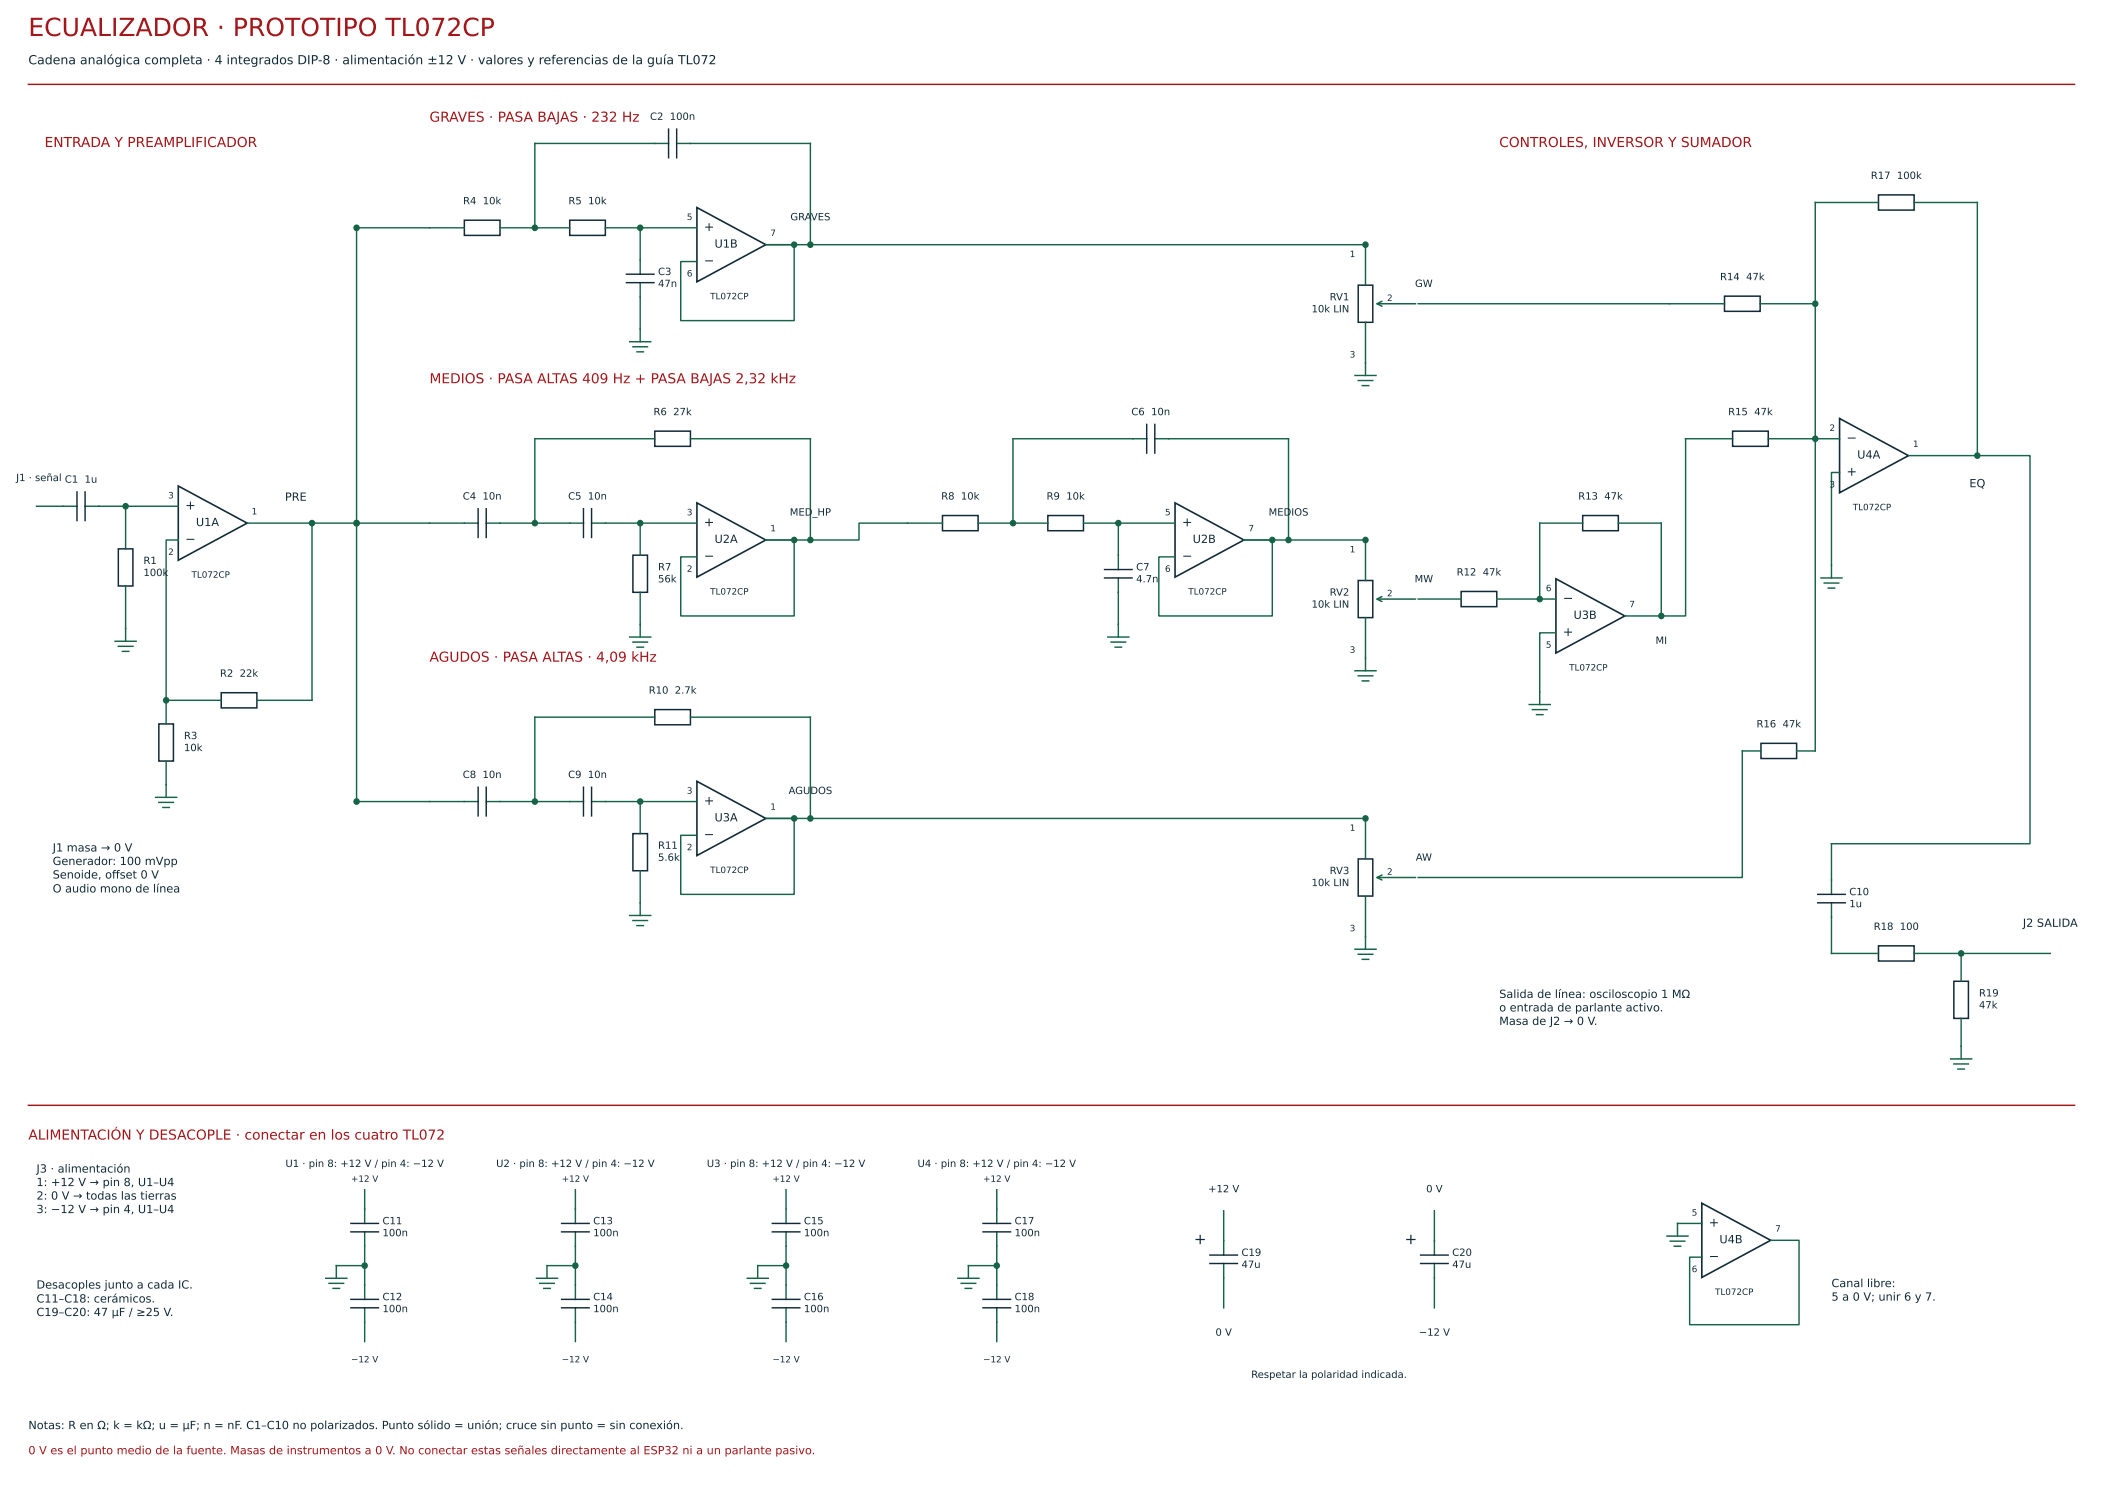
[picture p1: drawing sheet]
<svg xmlns="http://www.w3.org/2000/svg" width="594mm" height="419mm" viewBox="0 0 594 419" stroke-linecap="round" stroke-linejoin="round" font-family="sans-serif">
<defs><g id="words">
<text font-size="7.1" fill="#a3161a" x="8" y="10.2">ECUALIZADOR · PROTOTIPO TL072CP</text>
<g font-size="4.2" fill="#122b38">
<text x="336.8" y="351.1">+</text>
<text x="396.2" y="351.1">+</text>
</g>
<g font-size="3.9" fill="#a3161a">
<text x="121.2" y="34.3">GRAVES · PASA BAJAS · 232 Hz</text>
<text x="12.6" y="41.5">ENTRADA Y PREAMPLIFICADOR</text>
<text x="422.9" y="41.5">CONTROLES, INVERSOR Y SUMADOR</text>
<text x="121.2" y="108.2">MEDIOS · PASA ALTAS 409 Hz + PASA BAJAS 2,32 kHz</text>
<text x="121.2" y="186.7">AGUDOS · PASA ALTAS · 4,09 kHz</text>
<text x="8" y="321.6">ALIMENTACIÓN Y DESACOPLE · conectar en los cuatro TL072</text>
</g>
<g font-size="3.5" fill="#122b38">
<text x="8" y="18.1">Cadena analógica completa · 4 integrados DIP-8 · alimentación ±12 V · valores y referencias de la guía TL072</text>
<text x="198.5" y="65.2">+</text>
<text x="198.5" y="74.7">−</text>
<text x="520.9" y="124.7">−</text>
<text x="520.9" y="134.3">+</text>
<text x="52.2" y="143.8">+</text>
<text x="198.5" y="148.6">+</text>
<text x="333.4" y="148.6">+</text>
<text x="52.2" y="153.3">−</text>
<text x="198.5" y="158.1">−</text>
<text x="333.4" y="158.1">−</text>
<text x="440.9" y="170">−</text>
<text x="440.9" y="179.5">+</text>
<text x="198.5" y="227.1">+</text>
<text x="198.5" y="236.7">−</text>
<text x="482" y="346.2">+</text>
<text x="482" y="355.7">−</text>
</g>
<g font-size="3.2" fill="#122b38">
<text x="201.6" y="69.9">U1B</text>
<text x="523.9" y="129.4">U4A</text>
<text x="555.5" y="137.5">EQ</text>
<text x="80.4" y="141.3">PRE</text>
<text x="55.3" y="148.5">U1A</text>
<text x="201.6" y="153.2">U2A</text>
<text x="336.4" y="153.2">U2B</text>
<text x="443.9" y="174.7">U3B</text>
<text x="201.6" y="231.8">U3A</text>
<text x="14.9" y="240.3">J1 masa → 0 V</text>
<text x="14.9" y="244.1">Generador: 100 mVpp</text>
<text x="14.9" y="247.9">Senoide, ofset 0 V</text>
<text x="14.9" y="251.9">O audio mono de línea</text>
<text x="31.6" y="247.9">f</text>
<text x="570.6" y="261.6">J2 SALIDA</text>
<text x="422.9" y="281.6">Salida de línea: osciloscopio 1 MΩ</text>
<text x="422.9" y="285.4">o entrada de parlante activo.</text>
<text x="422.9" y="289.3">Masa de J2 → 0 V.</text>
<text x="10.3" y="330.9">J3 · alimentación</text>
<text x="10.3" y="334.7">1: +12 V → pin 8, U1–U4</text>
<text x="10.3" y="338.6">2: 0 V → todas las tierras</text>
<text x="10.3" y="342.4">3: −12 V → pin 4, U1–U4</text>
<text x="485" y="350.9">U4B</text>
<text x="10.3" y="363.7">Desacoples junto a cada IC.</text>
<text x="516.6" y="363.3">Canal libre:</text>
<text x="10.3" y="367.6">C11–C18: cerámicos.</text>
<text x="10.3" y="371.4">C19–C20: 47 µF / ≥25 V.</text>
<text x="516.6" y="367.1">5 a 0 V; unir 6 y 7.</text>
<text x="8" y="403.3">Notas: R en Ω; k = kΩ; u = µF; n = nF. C1–C10 no polarizados. Punto sólido = unión; cruce sin punto = sin conexión.</text>
</g>
<text font-size="3.2" fill="#a3161a" x="8" y="410.4">0 V es el punto medio de la fuente. Masas de instrumentos a 0 V. No conectar estas señales directamente al ESP32 ni a un parlante pasivo.</text>
<g font-size="2.8" fill="#122b38">
<text x="183.4" y="33.8">C2 100n</text>
<text x="527.7" y="50.5">R17 100k</text>
<text x="130.6" y="57.6">R4 10k</text>
<text x="160.3" y="57.6">R5 10k</text>
<text x="223" y="62.2">GRAVES</text>
<text x="185.6" y="77.6">C3</text>
<text x="185.6" y="81">47n</text>
<text x="399.2" y="81">GW</text>
<text x="485.2" y="79.1">R14 47k</text>
<text x="370" y="88.2">10k LIN</text>
<text x="375.1" y="84.8">RV1</text>
<text x="184.3" y="117.2">R6 27k</text>
<text x="319.1" y="117.2">C6 10n</text>
<text x="487.5" y="117.2">R15 47k</text>
<text x="4.6" y="135.8">J1 · señal C1 1u</text>
<text x="130.5" y="141">C4 10n</text>
<text x="160.3" y="141">C5 10n</text>
<text x="265.5" y="141">R8 10k</text>
<text x="295.2" y="141">R9 10k</text>
<text x="445.2" y="141">R13 47k</text>
<text x="222.8" y="145.5">MED_HP</text>
<text x="357.9" y="145.5">MEDIOS</text>
<text x="40.5" y="159.2">R1</text>
<text x="185.6" y="161">R7</text>
<text x="320.5" y="161">C7</text>
<text x="40.5" y="162.6">100k</text>
<text x="185.6" y="164.4">56k</text>
<text x="320.5" y="164.4">4.7n</text>
<text x="399" y="164.3">MW</text>
<text x="410.9" y="162.4">R12 47k</text>
<text x="370" y="171.5">10k LIN</text>
<text x="375.1" y="168.1">RV2</text>
<text x="467" y="181.7">MI</text>
<text x="62" y="191">R2 22k</text>
<text x="183" y="195.8">R10 2.7k</text>
<text x="51.9" y="208.6">R3</text>
<text x="495.5" y="205.3">R16 47k</text>
<text x="51.9" y="212">10k</text>
<text x="130.5" y="219.6">C8 10n</text>
<text x="160.3" y="219.6">C9 10n</text>
<text x="222.4" y="224.1">AGUDOS</text>
<text x="185.6" y="239.5">R11</text>
<text x="185.6" y="242.9">5.6k</text>
<text x="399.4" y="242.9">AW</text>
<text x="370" y="250.1">10k LIN</text>
<text x="375.1" y="246.7">RV3</text>
<text x="521.7" y="252.6">C10</text>
<text x="521.7" y="256">1u</text>
<text x="528.6" y="262.4">R18 100</text>
<text x="558.2" y="281.2">R19</text>
<text x="558.2" y="284.6">47k</text>
<text x="80.5" y="329.3">U1 · pin 8: +12 V / pin 4: −12 V</text>
<text x="140" y="329.3">U2 · pin 8: +12 V / pin 4: −12 V</text>
<text x="199.4" y="329.3">U3 · pin 8: +12 V / pin 4: −12 V</text>
<text x="258.8" y="329.3">U4 · pin 8: +12 V / pin 4: −12 V</text>
<text x="340.8" y="336.5">+12 V</text>
<text x="402.3" y="336.5">0 V</text>
<text x="107.9" y="345.5">C11</text>
<text x="167.3" y="345.5">C13</text>
<text x="226.8" y="345.5">C15</text>
<text x="286.2" y="345.5">C17</text>
<text x="107.9" y="348.9">100n</text>
<text x="167.3" y="348.9">100n</text>
<text x="226.8" y="348.9">100n</text>
<text x="286.2" y="348.9">100n</text>
<text x="350.2" y="354.4">C19</text>
<text x="350.2" y="357.8">47u</text>
<text x="409.7" y="354.4">C20</text>
<text x="409.7" y="357.8">47u</text>
<text x="107.9" y="366.9">C12</text>
<text x="107.9" y="370.3">100n</text>
<text x="167.3" y="366.9">C14</text>
<text x="167.3" y="370.3">100n</text>
<text x="226.8" y="366.9">C16</text>
<text x="226.8" y="370.3">100n</text>
<text x="286.2" y="366.9">C18</text>
<text x="286.2" y="370.3">100n</text>
<text x="342.9" y="377">0 V</text>
<text x="400.2" y="377">−12 V</text>
<text x="352.9" y="388.9">Respetar la polaridad indicada.</text>
</g>
<g font-size="2.5" fill="#122b38">
<text x="193.8" y="62.1">5</text>
<text x="217.3" y="66.6">7</text>
<text x="380.7" y="72.6">1</text>
<text x="193.8" y="78">6</text>
<text x="200.3" y="84.5">TL072CP</text>
<text x="391.3" y="84.9">2</text>
<text x="380.7" y="100.9">3</text>
<text x="516.1" y="121.6">2</text>
<text x="539.6" y="126.1">1</text>
<text x="516.1" y="137.6">3</text>
<text x="47.4" y="140.7">3</text>
<text x="522.7" y="144">TL072CP</text>
<text x="71" y="145.2">1</text>
<text x="193.8" y="145.4">3</text>
<text x="217.3" y="149.9">1</text>
<text x="328.6" y="145.4">5</text>
<text x="352.2" y="149.9">7</text>
<text x="380.7" y="155.9">1</text>
<text x="47.4" y="156.6">2</text>
<text x="193.8" y="161.4">2</text>
<text x="328.6" y="161.4">6</text>
<text x="54" y="163">TL072CP</text>
<text x="200.3" y="167.8">TL072CP</text>
<text x="335.2" y="167.8">TL072CP</text>
<text x="436.1" y="166.9">6</text>
<text x="391.3" y="168.3">2</text>
<text x="459.6" y="171.4">7</text>
<text x="380.7" y="184.2">3</text>
<text x="436.1" y="182.8">5</text>
<text x="442.6" y="189.2">TL072CP</text>
<text x="193.8" y="224">3</text>
<text x="217.3" y="228.5">1</text>
<text x="193.8" y="240">2</text>
<text x="380.7" y="234.5">1</text>
<text x="200.3" y="246.4">TL072CP</text>
<text x="391.3" y="246.9">2</text>
<text x="380.7" y="262.8">3</text>
<text x="99" y="333.5">+12 V</text>
<text x="158.5" y="333.5">+12 V</text>
<text x="217.9" y="333.5">+12 V</text>
<text x="277.3" y="333.5">+12 V</text>
<text x="477.2" y="343.1">5</text>
<text x="500.8" y="347.6">7</text>
<text x="477.2" y="359">6</text>
<text x="483.8" y="365.4">TL072CP</text>
<text x="99" y="384.5">−12 V</text>
<text x="158.5" y="384.5">−12 V</text>
<text x="217.9" y="384.5">−12 V</text>
<text x="277.3" y="384.5">−12 V</text>
</g>
</g></defs>
<g fill="none" stroke="#122b38" stroke-width=".42">
<path d="M529.9 55h10.1v4.3h-10.1zM131 62.2h10v4.2h-10zM160.7 62.2h10.1v4.2h-10.1zM383.1 80.5h4.1v10.5h-4.1zM486.5 83.6h10v4.3h-10zM184.7 121.7h10.1v4.3h-10.1zM488.7 121.7h10.1v4.3h-10.1zM33.4 154.9h4.1v10.5h-4.1zM178.5 156.7h4.2v10.5h-4.2zM265.9 145.5h10v4.3h-10zM295.6 145.5h10v4.3h-10zM446.5 145.5h10v4.3h-10z"/>
<path d="M383.1 163.8h4.1v10.5h-4.1zM412.2 166.9h10v4.3h-10zM62.4 195.5h10.1v4.3h-10.1zM44.8 204.3h4.1v10.5h-4.1zM184.7 200.3h10.1v4.2h-10.1zM496.7 209.8h10.1v4.3h-10.1zM178.5 235.3h4.2v10.4h-4.2zM383.1 242.4h4.1v10.5h-4.1zM529.9 266.9h10.1v4.3h-10.1zM551.2 276.9h4.1v10.5h-4.1z"/>
</g>
<g fill="#166447" stroke="#166447" stroke-width=".35">
<circle cx="35.4" cy="142.9" r=".75"/>
<circle cx="46.9" cy="197.6" r=".75"/>
<circle cx="88" cy="147.6" r=".75"/>
<circle cx="100.6" cy="147.6" r=".75"/>
<circle cx="100.6" cy="64.3" r=".75"/>
<circle cx="100.6" cy="226.2" r=".75"/>
<circle cx="224" cy="69" r=".75"/>
<circle cx="150.9" cy="64.3" r=".75"/>
<circle cx="180.6" cy="64.3" r=".75"/>
<circle cx="228.6" cy="69" r=".75"/>
<circle cx="224" cy="152.4" r=".75"/>
<circle cx="150.9" cy="147.6" r=".75"/>
<circle cx="180.6" cy="147.6" r=".75"/>
<circle cx="228.6" cy="152.4" r=".75"/>
<circle cx="358.9" cy="152.4" r=".75"/>
<circle cx="285.8" cy="147.6" r=".75"/>
<circle cx="315.5" cy="147.6" r=".75"/>
<circle cx="363.5" cy="152.4" r=".75"/>
<circle cx="224" cy="231" r=".75"/>
<circle cx="150.9" cy="226.2" r=".75"/>
<circle cx="180.6" cy="226.2" r=".75"/>
<circle cx="228.6" cy="231" r=".75"/>
<circle cx="385.2" cy="69" r=".75"/>
<circle cx="385.2" cy="152.4" r=".75"/>
<circle cx="385.2" cy="231" r=".75"/>
<circle cx="434.3" cy="169.1" r=".75"/>
<circle cx="468.6" cy="173.8" r=".75"/>
<circle cx="512.1" cy="123.8" r=".75"/>
<circle cx="512.1" cy="85.7" r=".75"/>
<circle cx="557.8" cy="128.6" r=".75"/>
<circle cx="553.2" cy="269.1" r=".75"/>
<circle cx="102.9" cy="357.2" r=".75"/>
<circle cx="162.3" cy="357.2" r=".75"/>
<circle cx="221.7" cy="357.2" r=".75"/>
<circle cx="281.2" cy="357.2" r=".75"/>
</g>
<path d="M196.6 58.6l19.4 10.5-19.4 10.4zM518.9 118.1l19.5 10.5-19.5 10.5zM50.3 137.2l19.4 10.4-19.4 10.5zM196.6 141.9l19.4 10.5-19.4 10.5zM331.5 141.9l19.4 10.5-19.4 10.5zM438.9 163.4l19.4 10.4-19.4 10.5zM196.6 220.5l19.4 10.5-19.4 10.5zM480.1 339.6l19.4 10.4-19.4 10.5z" fill="none" stroke="#122b38" stroke-width=".46"/>
<path d="M8 23.8h577.2M8 311.9h577.2" fill="none" stroke="#a3161a" stroke-width=".41"/>
<g fill="none" stroke="#166447" stroke-width=".41">
<path d="M188.6 40.5h-37.7v23.8M190.9 40.5h37.7v28.6M529.9 57.1h-17.8v28.6M540 57.1h17.8v71.5h-19.4M131 64.3h-30.4v83.3h-12.6M141 64.3h19.7M170.8 64.3h25.8M180.6 64.3v13.1M180.6 79.8v16.6M196.6 73.8h-4.6v16.7h32v-21.4h-8h169.2v11.4M177.6 96.4h6M178.5 97.9h4.2"/>
<path d="M179.7 99.3h1.8M385.2 91v15M400 85.7h86.5M496.5 85.7h15.6M512.1 85.7v38.1h6.8M382.2 106h6M383.1 107.4h4.1M384.3 108.8h1.8M184.7 123.8h-33.8v23.8M194.8 123.8h33.8v28.6M323.5 123.8h-37.7v23.8M325.8 123.8h37.7v28.6"/>
<path d="M488.7 123.8h-13.2v50h-6.9M498.8 123.8h13.3v88.1h-5.3M518.9 133.3h-2.3v29.8M557.8 128.6h14.8v109.5h-56v14.3M10.3 142.9h11.4M24 142.9h26.3M35.4 142.9v12M50.3 152.4h-3.4v45.2M69.7 147.6h18.3M88 147.6v50h-15.5M134.9 147.6h-34.3v78.6h34.3M137.2 147.6h27.4"/>
<path d="M166.9 147.6h29.7M180.6 147.6v9.1M228.6 152.4h-12.6h8v21.4h-32v-16.6h4.6M265.9 147.6h-23.6v4.8h-13.7M275.9 147.6h19.7M305.6 147.6h25.9M315.5 147.6v13.1M331.5 157.2h-4.6v16.6h32v-21.4h-8h34.3v11.4M446.5 147.6h-12.2v21.5M456.5 147.6h12.1v26.2h-10.3M35.4 165.4v15.6M177.6 179.8h6"/>
<path d="M180.6 167.2v12.6M312.5 179.8h5.9M315.5 163.1v16.7M385.2 174.3v15M400 169.1h12.2M422.2 169.1h16.7M438.9 178.6h-4.6v20.2M513.7 163.1h5.9M514.6 164.5h4.1M515.7 166h1.9M32.5 181h5.9M33.4 182.4h4.1"/>
<path d="M34.5 183.8h1.8M46.9 197.6v6.7M46.9 197.6h15.5M178.5 181.2h4.2M179.7 182.6h1.8M313.4 181.2h4.1M314.6 182.6h1.8M382.2 189.3h6M383.1 190.7h4.1M384.3 192.2h1.8M431.4 198.8h5.9M46.9 214.8v10.2"/>
<path d="M184.7 202.4h-33.8v23.8M194.8 202.4h33.8v28.6M432.3 200.3h4.1M433.4 201.7h1.9M496.7 211.9h-5.2v35.7h-91.5M43.9 225h5.9M44.8 226.5h4.1M45.9 227.9h1.9M137.2 226.2h27.4M166.9 226.2h29.7M180.6 226.2v9.1M196.6 235.7h-4.6v16.7h32v-21.4h-8h169.2v11.4"/>
<path d="M177.6 258.4h6M178.5 259.8h4.2M180.6 245.7v12.7M385.2 252.9v15M516.6 254.8v14.3h13.3M179.7 261.2h1.8M382.2 267.9h6M383.1 269.3h4.1M384.3 270.7h1.8M540 269.1h38.4M553.2 269.1v7.8M550.2 298.8h6"/>
<path d="M553.2 287.4v11.4M551.2 300.3h4.1M552.3 301.7h1.8M102.9 335.8v9.5M162.3 335.8v9.5M221.7 335.8v9.5M281.2 335.8v9.5M102.9 347.7v19M102.9 357.2h-8v3.6M162.3 357.2h-8v3.6M162.3 347.7v19M221.7 357.2h-8v3.6"/>
<path d="M221.7 347.7v19M281.2 357.2h-8v3.6M281.2 347.7v19M345.2 341.7v12.5M345.2 356.6v12.5M404.6 341.7v12.5M404.6 356.6v12.5M470.2 348.9h6M471.1 350.3h4.2M472.3 351.7h1.8M480.1 345.3h-6.9v3.6M499.5 350h8v23.9h-30.9v-19.1h3.5"/>
<path d="M91.9 360.8h5.9M92.8 362.2h4.1M94 363.6h1.8M102.9 369.1v9.5M151.3 360.8h6M152.2 362.2h4.2M153.4 363.6h1.8M162.3 369.1v9.5M210.8 360.8h5.9M211.7 362.2h4.1M212.8 363.6h1.9M221.7 369.1v9.5"/>
<path d="M270.2 360.8h5.9M271.1 362.2h4.1M272.3 363.6h1.8M281.2 369.1v9.5"/>
</g>
<g fill="none" stroke="#122b38" stroke-width=".41">
<path d="M188.6 36.4v8.1M190.9 36.4v8.1M176.7 77.4h7.8M176.7 79.8h7.8M323.5 119.8v8.1M325.8 119.8v8.1M21.7 138.8v8.1M24 138.8v8.1M134.9 143.6v8.1M137.2 143.6v8.1M164.6 143.6v8.1M166.9 143.6v8.1"/>
<path d="M311.6 160.7h7.8M311.6 163.1h7.8M134.9 222.2v8.1M137.2 222.2v8.1M164.6 222.2v8.1M166.9 222.2v8.1M512.7 252.4h7.8M512.7 254.8h7.8M99 345.3h7.8M99 347.7h7.8M158.4 345.3h7.8M158.4 347.7h7.8"/>
<path d="M217.9 345.3h7.7M217.9 347.7h7.7M277.3 345.3h7.8M277.3 347.7h7.8M341.3 354.2h7.8M341.3 356.6h7.8M400.7 354.2h7.8M400.7 356.6h7.8M99 366.7h7.8M99 369.1h7.8M158.4 366.7h7.8M158.4 369.1h7.8"/>
<path d="M217.9 366.7h7.7M217.9 369.1h7.7M277.3 366.7h7.8M277.3 369.1h7.8"/>
</g>
<path d="M388.4 85.7h10.9M389.8 85l-1.4 .7 1.4 .7M388.4 169.1h10.9M389.8 168.4l-1.4 .7 1.4 .7M388.4 247.6h10.9M389.8 246.9l-1.4 .7 1.4 .8" fill="none" stroke="#166447" stroke-width=".42"/>
<use href="#words"/>
</svg>
